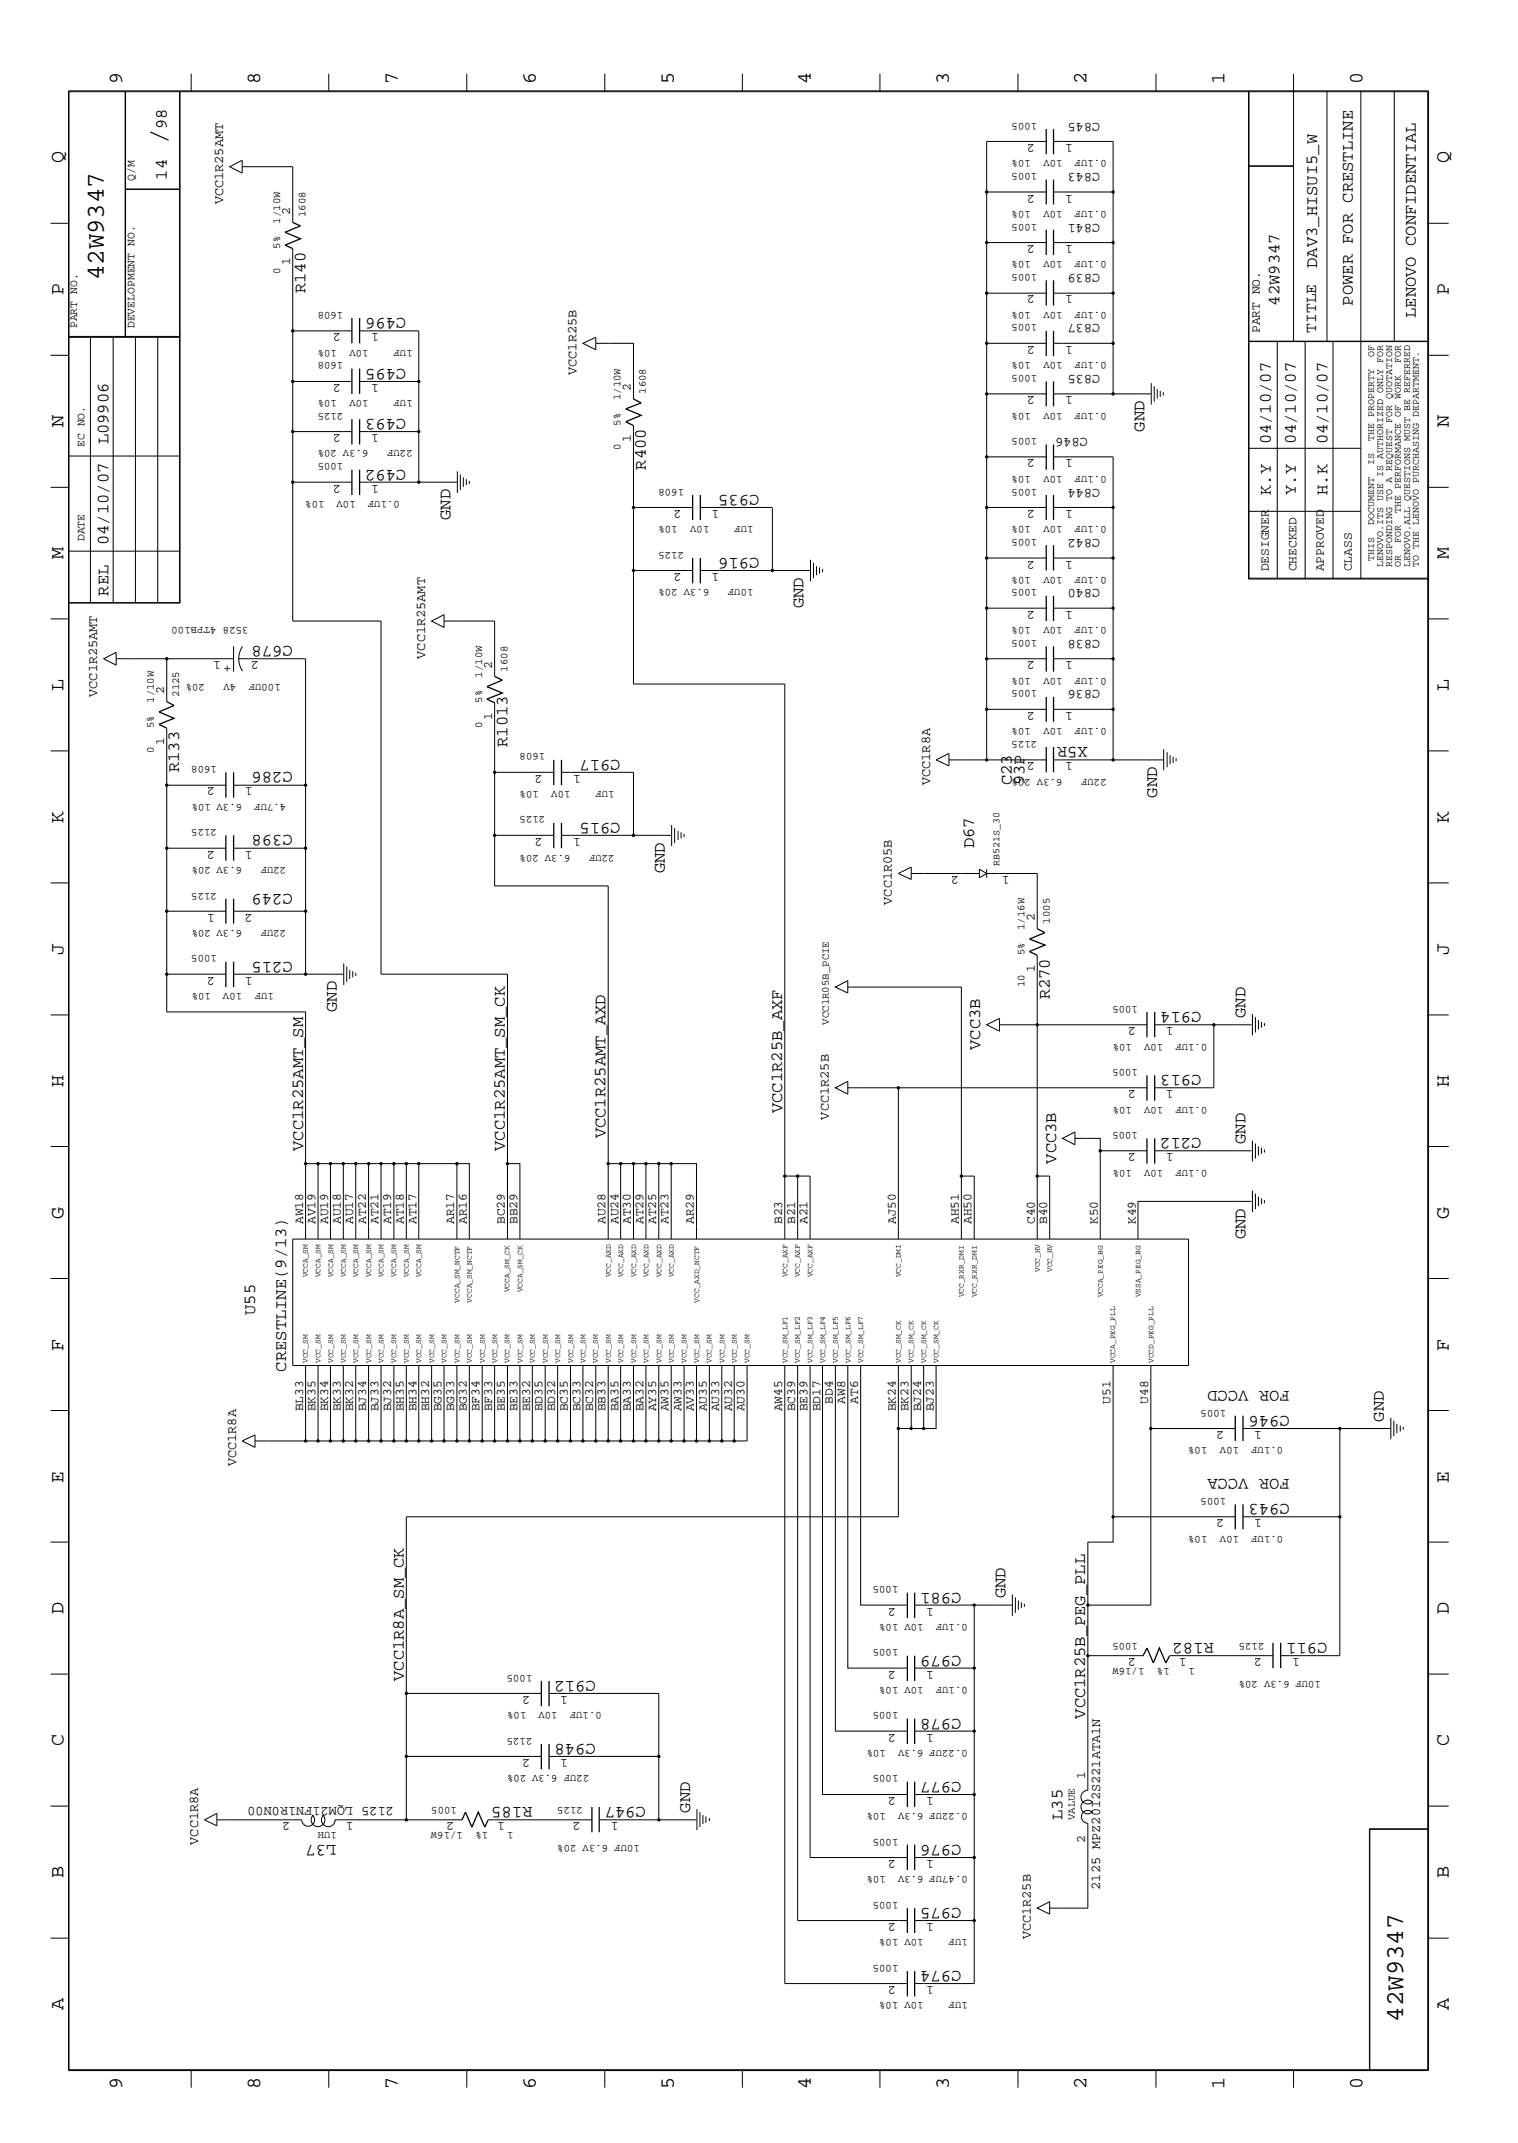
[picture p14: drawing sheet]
<svg xmlns="http://www.w3.org/2000/svg" width="300mm" height="423mm" viewBox="0 0 300 423" stroke-linecap="round" stroke-linejoin="round" font-family="sans-serif">
<defs><g id="words">
<text font-size="5.2" x="32.9" y="28.4" transform="rotate(-90 32.9 28.4)">/</text>
<g font-size="5.1">
<text x="20.5" y="55.4" transform="rotate(-90 20.5 55.4)">42W9347</text>
<text x="277.2" y="399.4" transform="rotate(-90 277.2 399.4)">42W9347</text>
</g>
<g font-size="4">
<text x="24.1" y="16.7" transform="rotate(-90 24.1 16.7)">9</text>
<text x="51.4" y="16.7" transform="rotate(-90 51.4 16.7)">8</text>
<text x="78.6" y="16.7" transform="rotate(-90 78.6 16.7)">7</text>
<text x="105.8" y="16.7" transform="rotate(-90 105.8 16.7)">6</text>
<text x="133.1" y="16.7" transform="rotate(-90 133.1 16.7)">5</text>
<text x="160.2" y="16.7" transform="rotate(-90 160.2 16.7)">4</text>
<text x="187.5" y="16.7" transform="rotate(-90 187.5 16.7)">3</text>
<text x="214.6" y="16.7" transform="rotate(-90 214.6 16.7)">2</text>
<text x="241.9" y="16.7" transform="rotate(-90 241.9 16.7)">1</text>
<text x="269.2" y="16.7" transform="rotate(-90 269.2 16.7)">0</text>
<text x="12.5" y="32.3" transform="rotate(-90 12.5 32.3)">Q</text>
<text x="286.2" y="32.3" transform="rotate(-90 286.2 32.3)">Q</text>
<text x="12.5" y="58.3" transform="rotate(-90 12.5 58.3)">P</text>
<text x="286.2" y="58.3" transform="rotate(-90 286.2 58.3)">P</text>
<text x="12.5" y="84.4" transform="rotate(-90 12.5 84.4)">N</text>
<text x="286.2" y="84.4" transform="rotate(-90 286.2 84.4)">N</text>
<text x="12.5" y="110.5" transform="rotate(-90 12.5 110.5)">M</text>
<text x="286.2" y="110.5" transform="rotate(-90 286.2 110.5)">M</text>
<text x="12.5" y="136.5" transform="rotate(-90 12.5 136.5)">L</text>
<text x="286.2" y="136.5" transform="rotate(-90 286.2 136.5)">L</text>
<text x="12.5" y="162.6" transform="rotate(-90 12.5 162.6)">K</text>
<text x="286.2" y="162.6" transform="rotate(-90 286.2 162.6)">K</text>
<text x="12.5" y="188.6" transform="rotate(-90 12.5 188.6)">J</text>
<text x="286.2" y="188.6" transform="rotate(-90 286.2 188.6)">J</text>
<text x="12.5" y="214.7" transform="rotate(-90 12.5 214.7)">H</text>
<text x="286.2" y="214.7" transform="rotate(-90 286.2 214.7)">H</text>
<text x="12.5" y="240.7" transform="rotate(-90 12.5 240.7)">G</text>
<text x="286.2" y="240.7" transform="rotate(-90 286.2 240.7)">G</text>
<text x="12.5" y="266.8" transform="rotate(-90 12.5 266.8)">F</text>
<text x="286.2" y="266.8" transform="rotate(-90 286.2 266.8)">F</text>
<text x="12.5" y="292.9" transform="rotate(-90 12.5 292.9)">E</text>
<text x="286.2" y="292.9" transform="rotate(-90 286.2 292.9)">E</text>
<text x="12.5" y="318.9" transform="rotate(-90 12.5 318.9)">D</text>
<text x="286.2" y="318.9" transform="rotate(-90 286.2 318.9)">D</text>
<text x="12.5" y="344.9" transform="rotate(-90 12.5 344.9)">C</text>
<text x="286.2" y="344.9" transform="rotate(-90 286.2 344.9)">C</text>
<text x="12.5" y="371" transform="rotate(-90 12.5 371)">B</text>
<text x="286.2" y="371" transform="rotate(-90 286.2 371)">B</text>
<text x="12.5" y="397" transform="rotate(-90 12.5 397)">A</text>
<text x="286.2" y="397" transform="rotate(-90 286.2 397)">A</text>
<text x="24.1" y="412.7" transform="rotate(-90 24.1 412.7)">9</text>
<text x="51.4" y="412.7" transform="rotate(-90 51.4 412.7)">8</text>
<text x="78.6" y="412.7" transform="rotate(-90 78.6 412.7)">7</text>
<text x="105.8" y="412.7" transform="rotate(-90 105.8 412.7)">6</text>
<text x="133.1" y="412.7" transform="rotate(-90 133.1 412.7)">5</text>
<text x="160.2" y="412.7" transform="rotate(-90 160.2 412.7)">4</text>
<text x="187.5" y="412.7" transform="rotate(-90 187.5 412.7)">3</text>
<text x="214.6" y="412.7" transform="rotate(-90 214.6 412.7)">2</text>
<text x="241.9" y="412.7" transform="rotate(-90 241.9 412.7)">1</text>
<text x="269.2" y="412.7" transform="rotate(-90 269.2 412.7)">0</text>
</g>
<g font-size="3.4">
<text x="32.9" y="25.5" transform="rotate(-90 32.9 25.5)">98</text>
<text x="32.9" y="35.5" transform="rotate(-90 32.9 35.5)">14</text>
<text x="260.2" y="52.9" transform="rotate(-90 260.2 52.9)">DAV3_HISUI5_W</text>
<text x="60.4" y="57.9" transform="rotate(-90 60.4 57.9)">R140</text>
<text x="80.3" y="62.8" transform="rotate(-180 80.3 62.8)">C496</text>
<text x="252.7" y="60.4" transform="rotate(-90 252.7 60.4)">42W9347</text>
<text x="267.2" y="60.4" transform="rotate(-90 267.2 60.4)">POWER FOR CRESTLINE</text>
<text x="279.7" y="62.8" transform="rotate(-90 279.7 62.8)">LENOVO CONFIDENTIAL</text>
<text x="80.3" y="72.8" transform="rotate(-180 80.3 72.8)">C495</text>
<text x="80.3" y="82.8" transform="rotate(-180 80.3 82.8)">C493</text>
<text x="21.4" y="87.8" transform="rotate(-90 21.4 87.8)">L09906</text>
<text x="226.1" y="85.3" transform="rotate(-90 226.1 85.3)">GND</text>
<text x="251" y="87.8" transform="rotate(-90 251 87.8)">04/10/07</text>
<text x="255.9" y="87.8" transform="rotate(-90 255.9 87.8)">04/10/07</text>
<text x="262.2" y="87.8" transform="rotate(-90 262.2 87.8)">04/10/07</text>
<text x="80.3" y="92.8" transform="rotate(-180 80.3 92.8)">C492</text>
<text x="127.6" y="92.8" transform="rotate(-90 127.6 92.8)">R400</text>
<text x="150" y="97.8" transform="rotate(-180 150 97.8)">C935</text>
<text x="251" y="97.8" transform="rotate(-90 251 97.8)">K.Y</text>
<text x="255.9" y="97.8" transform="rotate(-90 255.9 97.8)">Y.Y</text>
<text x="262.2" y="97.8" transform="rotate(-90 262.2 97.8)">H.K</text>
<text x="21.4" y="107.7" transform="rotate(-90 21.4 107.7)">04/10/07</text>
<text x="89" y="102.7" transform="rotate(-90 89 102.7)">GND</text>
<text x="150" y="110.2" transform="rotate(-180 150 110.2)">C916</text>
<text x="21.4" y="117.7" transform="rotate(-90 21.4 117.7)">REL</text>
<text x="158.7" y="120.1" transform="rotate(-90 158.7 120.1)">GND</text>
<text x="57.8" y="127.7" transform="rotate(-180 57.8 127.7)">C678</text>
<text x="100.2" y="147.6" transform="rotate(-90 100.2 147.6)">R1013</text>
<text x="214.9" y="147.6" transform="rotate(-180 214.9 147.6)">X5R</text>
<text x="35.4" y="152.6" transform="rotate(-90 35.4 152.6)">R133</text>
<text x="57.8" y="152.6" transform="rotate(-180 57.8 152.6)">C286</text>
<text x="122.6" y="150.1" transform="rotate(-180 122.6 150.1)">C917</text>
<text x="199.9" y="155.1" transform="rotate(-90 199.9 155.1)">C23</text>
<text x="202.4" y="155.1" transform="rotate(-90 202.4 155.1)">93P</text>
<text x="228.6" y="157.6" transform="rotate(-90 228.6 157.6)">GND</text>
<text x="57.8" y="165" transform="rotate(-180 57.8 165)">C398</text>
<text x="122.6" y="162.6" transform="rotate(-180 122.6 162.6)">C915</text>
<text x="192.4" y="167.6" transform="rotate(-90 192.4 167.6)">D67</text>
<text x="131.3" y="172.6" transform="rotate(-90 131.3 172.6)">GND</text>
<text x="57.8" y="176.6" transform="rotate(-180 57.8 176.6)">C249</text>
<text x="57.8" y="190" transform="rotate(-180 57.8 190)">C215</text>
<text x="207.3" y="197.4" transform="rotate(-90 207.3 197.4)">R270</text>
<text x="66.5" y="199.9" transform="rotate(-90 66.5 199.9)">GND</text>
<text x="237.3" y="199.9" transform="rotate(-180 237.3 199.9)">C914</text>
<text x="246" y="201.1" transform="rotate(-90 246 201.1)">GND</text>
<text x="193.6" y="207.4" transform="rotate(-90 193.6 207.4)">VCC3B</text>
<text x="237.3" y="212.4" transform="rotate(-180 237.3 212.4)">C913</text>
<text x="154.5" y="219.9" transform="rotate(-90 154.5 219.9)">VCC1R25B_AXF</text>
<text x="59.9" y="227.3" transform="rotate(-90 59.9 227.3)">VCC1R25AMT_SM</text>
<text x="99.7" y="227.3" transform="rotate(-90 99.7 227.3)">VCC1R25AMT_SM_CK</text>
<text x="119.6" y="224.9" transform="rotate(-90 119.6 224.9)">VCC1R25AMT_AXD</text>
<text x="237.3" y="224.9" transform="rotate(-180 237.3 224.9)">C212</text>
<text x="246" y="226" transform="rotate(-90 246 226)">GND</text>
<text x="208.6" y="229.9" transform="rotate(-90 208.6 229.9)">VCC3B</text>
<text x="246" y="244.8" transform="rotate(-90 246 244.8)">GND</text>
<text x="50.4" y="259.8" transform="rotate(-90 50.4 259.8)">U55</text>
<text x="56.6" y="270.9" transform="rotate(-90 56.6 270.9)">CRESTLINE(9/13)</text>
<text x="254.8" y="274.7" transform="rotate(-180 254.8 274.7)">FOR VCCD</text>
<text x="254.8" y="279.7" transform="rotate(-180 254.8 279.7)">C946</text>
<text x="273.4" y="280.8" transform="rotate(-90 273.4 280.8)">GND</text>
<text x="254.8" y="292.2" transform="rotate(-180 254.8 292.2)">FOR VCCA</text>
<text x="254.8" y="297.2" transform="rotate(-180 254.8 297.2)">C943</text>
<text x="189.9" y="314.6" transform="rotate(-180 189.9 314.6)">C981</text>
<text x="198.6" y="315.7" transform="rotate(-90 198.6 315.7)">GND</text>
<text x="189.9" y="327.1" transform="rotate(-180 189.9 327.1)">C979</text>
<text x="239.8" y="324.5" transform="rotate(-180 239.8 324.5)">R182</text>
<text x="262.2" y="324.5" transform="rotate(-180 262.2 324.5)">C911</text>
<text x="79.8" y="332.1" transform="rotate(-90 79.8 332.1)">VCC1R8A_SM_CK</text>
<text x="117.7" y="332.1" transform="rotate(-180 117.7 332.1)">C912</text>
<text x="189.9" y="339.5" transform="rotate(-180 189.9 339.5)">C978</text>
<text x="214.4" y="339.5" transform="rotate(-90 214.4 339.5)">VCC1R25B_PEG_PLL</text>
<text x="117.7" y="344.5" transform="rotate(-180 117.7 344.5)">C948</text>
<text x="189.9" y="352" transform="rotate(-180 189.9 352)">C977</text>
<text x="105.2" y="357" transform="rotate(-180 105.2 357)">R185</text>
<text x="127.6" y="357" transform="rotate(-180 127.6 357)">C947</text>
<text x="136.3" y="358.1" transform="rotate(-90 136.3 358.1)">GND</text>
<text x="209.9" y="359.5" transform="rotate(-90 209.9 359.5)">L35</text>
<text x="66.5" y="364.4" transform="rotate(-180 66.5 364.4)">L37</text>
<text x="189.9" y="364.4" transform="rotate(-180 189.9 364.4)">C976</text>
<text x="189.9" y="376.9" transform="rotate(-180 189.9 376.9)">C975</text>
<text x="189.9" y="389.4" transform="rotate(-180 189.9 389.4)">C974</text>
</g>
<text font-size="3.2" x="260" y="65.8" transform="rotate(-90 260 65.8)">TITLE</text>
<g font-size="2.7">
<text x="217.3" y="24.2" transform="rotate(-180 217.3 24.2)">C845</text>
<text x="217.3" y="34.2" transform="rotate(-180 217.3 34.2)">C843</text>
<text x="44.1" y="40.4" transform="rotate(-90 44.1 40.4)">VCC1R25AMT</text>
<text x="217.3" y="44.2" transform="rotate(-180 217.3 44.2)">C841</text>
<text x="217.3" y="54.1" transform="rotate(-180 217.3 54.1)">C839</text>
<text x="217.3" y="64.1" transform="rotate(-180 217.3 64.1)">C837</text>
<text x="113.9" y="74.1" transform="rotate(-90 113.9 74.1)">VCC1R25B</text>
<text x="217.3" y="74.1" transform="rotate(-180 217.3 74.1)">C835</text>
<text x="214.9" y="86.5" transform="rotate(-180 214.9 86.5)">C846</text>
<text x="217.3" y="96.5" transform="rotate(-180 217.3 96.5)">C844</text>
<text x="217.3" y="106.5" transform="rotate(-180 217.3 106.5)">C842</text>
<text x="217.3" y="116.4" transform="rotate(-180 217.3 116.4)">C840</text>
<text x="45.7" y="131.4" transform="rotate(-180 45.7 131.4)">+</text>
<text x="84" y="130.1" transform="rotate(-90 84 130.1)">VCC1R25AMT</text>
<text x="217.3" y="126.4" transform="rotate(-180 217.3 126.4)">C838</text>
<text x="19.2" y="137.7" transform="rotate(-90 19.2 137.7)">VCC1R25AMT</text>
<text x="217.3" y="136.4" transform="rotate(-180 217.3 136.4)">C836</text>
<text x="183.7" y="155.1" transform="rotate(-90 183.7 155.1)">VCC1R8A</text>
<text x="176.2" y="178.7" transform="rotate(-90 176.2 178.7)">VCC1R05B</text>
<text x="163.7" y="221.1" transform="rotate(-90 163.7 221.1)">VCC1R25B</text>
<text x="46.7" y="289.6" transform="rotate(-90 46.7 289.6)">VCC1R8A</text>
<text x="77.8" y="357" transform="rotate(-180 77.8 357)">2125 LQM21FN1R0N00</text>
<text x="39.1" y="364.4" transform="rotate(-90 39.1 364.4)">VCC1R8A</text>
<text x="217.3" y="373.3" transform="rotate(-90 217.3 373.3)">2125 MPZ2012S221ATA1N</text>
<text x="203.6" y="383.1" transform="rotate(-90 203.6 383.1)">VCC1R25B</text>
</g>
<g font-size="2.5">
<text x="204.4" y="28.4" transform="rotate(-180 204.4 28.4)">2</text>
<text x="211.9" y="28.4" transform="rotate(-180 211.9 28.4)">1</text>
<text x="204.4" y="38.4" transform="rotate(-180 204.4 38.4)">2</text>
<text x="211.9" y="38.4" transform="rotate(-180 211.9 38.4)">1</text>
<text x="57.3" y="42.4" transform="rotate(-90 57.3 42.4)">2</text>
<text x="57.3" y="52.4" transform="rotate(-90 57.3 52.4)">1</text>
<text x="204.4" y="48.4" transform="rotate(-180 204.4 48.4)">2</text>
<text x="211.9" y="48.4" transform="rotate(-180 211.9 48.4)">1</text>
<text x="204.4" y="58.3" transform="rotate(-180 204.4 58.3)">2</text>
<text x="211.9" y="58.3" transform="rotate(-180 211.9 58.3)">1</text>
<text x="67.3" y="65.9" transform="rotate(-180 67.3 65.9)">2</text>
<text x="74.8" y="65.9" transform="rotate(-180 74.8 65.9)">1</text>
<text x="248.8" y="65.8" transform="rotate(-90 248.8 65.8)">PART NO.</text>
<text x="204.4" y="68.3" transform="rotate(-180 204.4 68.3)">2</text>
<text x="211.9" y="68.3" transform="rotate(-180 211.9 68.3)">1</text>
<text x="67.3" y="75.8" transform="rotate(-180 67.3 75.8)">2</text>
<text x="74.8" y="75.8" transform="rotate(-180 74.8 75.8)">1</text>
<text x="124.6" y="77.3" transform="rotate(-90 124.6 77.3)">2</text>
<text x="204.4" y="78.3" transform="rotate(-180 204.4 78.3)">2</text>
<text x="211.9" y="78.3" transform="rotate(-180 211.9 78.3)">1</text>
<text x="67.3" y="85.8" transform="rotate(-180 67.3 85.8)">2</text>
<text x="74.8" y="85.8" transform="rotate(-180 74.8 85.8)">1</text>
<text x="124.6" y="87.3" transform="rotate(-90 124.6 87.3)">1</text>
<text x="67.3" y="95.8" transform="rotate(-180 67.3 95.8)">2</text>
<text x="74.8" y="95.8" transform="rotate(-180 74.8 95.8)">1</text>
<text x="204.4" y="90.8" transform="rotate(-180 204.4 90.8)">2</text>
<text x="211.9" y="90.8" transform="rotate(-180 211.9 90.8)">1</text>
<text x="134.6" y="100.8" transform="rotate(-180 134.6 100.8)">2</text>
<text x="142.1" y="100.8" transform="rotate(-180 142.1 100.8)">1</text>
<text x="204.4" y="100.8" transform="rotate(-180 204.4 100.8)">2</text>
<text x="211.9" y="100.8" transform="rotate(-180 211.9 100.8)">1</text>
<text x="134.6" y="113.2" transform="rotate(-180 134.6 113.2)">2</text>
<text x="142.1" y="113.2" transform="rotate(-180 142.1 113.2)">1</text>
<text x="204.4" y="110.7" transform="rotate(-180 204.4 110.7)">2</text>
<text x="211.9" y="110.7" transform="rotate(-180 211.9 110.7)">1</text>
<text x="250.6" y="112.9" transform="rotate(-90 250.6 112.9)">DESIGNER</text>
<text x="256.1" y="112.9" transform="rotate(-90 256.1 112.9)">CHECKED</text>
<text x="261.5" y="112.9" transform="rotate(-90 261.5 112.9)">APPROVED</text>
<text x="267" y="112.9" transform="rotate(-90 267 112.9)">CLASS</text>
<text x="204.4" y="120.7" transform="rotate(-180 204.4 120.7)">2</text>
<text x="211.9" y="120.7" transform="rotate(-180 211.9 120.7)">1</text>
<text x="43.6" y="130.6" transform="rotate(-180 43.6 130.6)">1</text>
<text x="51.1" y="130.6" transform="rotate(-180 51.1 130.6)">2</text>
<text x="204.4" y="130.6" transform="rotate(-180 204.4 130.6)">2</text>
<text x="211.9" y="130.6" transform="rotate(-180 211.9 130.6)">1</text>
<text x="32.4" y="137.2" transform="rotate(-90 32.4 137.2)">2</text>
<text x="97.2" y="132.2" transform="rotate(-90 97.2 132.2)">2</text>
<text x="97.2" y="142.2" transform="rotate(-90 97.2 142.2)">1</text>
<text x="204.4" y="140.6" transform="rotate(-180 204.4 140.6)">2</text>
<text x="211.9" y="140.6" transform="rotate(-180 211.9 140.6)">1</text>
<text x="32.4" y="147.2" transform="rotate(-90 32.4 147.2)">1</text>
<text x="42.4" y="155.5" transform="rotate(-180 42.4 155.5)">2</text>
<text x="49.9" y="155.5" transform="rotate(-180 49.9 155.5)">1</text>
<text x="107.2" y="153.1" transform="rotate(-180 107.2 153.1)">2</text>
<text x="114.7" y="153.1" transform="rotate(-180 114.7 153.1)">1</text>
<text x="204.4" y="150.6" transform="rotate(-180 204.4 150.6)">2</text>
<text x="211.9" y="150.6" transform="rotate(-180 211.9 150.6)">1</text>
<text x="107.2" y="165.5" transform="rotate(-180 107.2 165.5)">2</text>
<text x="114.7" y="165.5" transform="rotate(-180 114.7 165.5)">1</text>
<text x="42.4" y="168.1" transform="rotate(-180 42.4 168.1)">2</text>
<text x="49.9" y="168.1" transform="rotate(-180 49.9 168.1)">1</text>
<text x="189.4" y="173.1" transform="rotate(-180 189.4 173.1)">2</text>
<text x="199.4" y="173.1" transform="rotate(-180 199.4 173.1)">1</text>
<text x="42.4" y="180.5" transform="rotate(-180 42.4 180.5)">1</text>
<text x="49.9" y="180.5" transform="rotate(-180 49.9 180.5)">2</text>
<text x="204.4" y="182" transform="rotate(-90 204.4 182)">2</text>
<text x="42.4" y="193" transform="rotate(-180 42.4 193)">2</text>
<text x="49.9" y="193" transform="rotate(-180 49.9 193)">1</text>
<text x="204.4" y="192" transform="rotate(-90 204.4 192)">1</text>
<text x="224.4" y="202.9" transform="rotate(-180 224.4 202.9)">2</text>
<text x="231.8" y="202.9" transform="rotate(-180 231.8 202.9)">1</text>
<text x="224.4" y="215.4" transform="rotate(-180 224.4 215.4)">2</text>
<text x="231.8" y="215.4" transform="rotate(-180 231.8 215.4)">1</text>
<text x="224.4" y="227.8" transform="rotate(-180 224.4 227.8)">2</text>
<text x="231.8" y="227.8" transform="rotate(-180 231.8 227.8)">1</text>
<text x="59.9" y="241.8" transform="rotate(-90 59.9 241.8)">AW18</text>
<text x="62.3" y="241.8" transform="rotate(-90 62.3 241.8)">AV19</text>
<text x="64.9" y="241.8" transform="rotate(-90 64.9 241.8)">AU19</text>
<text x="67.3" y="241.8" transform="rotate(-90 67.3 241.8)">AU18</text>
<text x="69.8" y="241.8" transform="rotate(-90 69.8 241.8)">AU17</text>
<text x="72.3" y="241.8" transform="rotate(-90 72.3 241.8)">AT22</text>
<text x="74.8" y="241.8" transform="rotate(-90 74.8 241.8)">AT21</text>
<text x="77.3" y="241.8" transform="rotate(-90 77.3 241.8)">AT19</text>
<text x="79.8" y="241.8" transform="rotate(-90 79.8 241.8)">AT18</text>
<text x="82.3" y="241.8" transform="rotate(-90 82.3 241.8)">AT17</text>
<text x="89.7" y="241.8" transform="rotate(-90 89.7 241.8)">AR17</text>
<text x="92.2" y="241.8" transform="rotate(-90 92.2 241.8)">AR16</text>
<text x="99.7" y="241.8" transform="rotate(-90 99.7 241.8)">BC29</text>
<text x="102.2" y="241.8" transform="rotate(-90 102.2 241.8)">BB29</text>
<text x="119.6" y="241.8" transform="rotate(-90 119.6 241.8)">AU28</text>
<text x="122.2" y="241.8" transform="rotate(-90 122.2 241.8)">AU24</text>
<text x="124.6" y="241.8" transform="rotate(-90 124.6 241.8)">AT30</text>
<text x="127.1" y="241.8" transform="rotate(-90 127.1 241.8)">AT29</text>
<text x="129.6" y="241.8" transform="rotate(-90 129.6 241.8)">AT25</text>
<text x="132.1" y="241.8" transform="rotate(-90 132.1 241.8)">AT23</text>
<text x="137.1" y="241.8" transform="rotate(-90 137.1 241.8)">AR29</text>
<text x="154.5" y="241.8" transform="rotate(-90 154.5 241.8)">B23</text>
<text x="157.1" y="241.8" transform="rotate(-90 157.1 241.8)">B21</text>
<text x="159.5" y="241.8" transform="rotate(-90 159.5 241.8)">A21</text>
<text x="177" y="241.8" transform="rotate(-90 177 241.8)">AJ50</text>
<text x="189.4" y="241.8" transform="rotate(-90 189.4 241.8)">AH51</text>
<text x="191.9" y="241.8" transform="rotate(-90 191.9 241.8)">AH50</text>
<text x="204.4" y="241.8" transform="rotate(-90 204.4 241.8)">C40</text>
<text x="206.8" y="241.8" transform="rotate(-90 206.8 241.8)">B40</text>
<text x="216.8" y="241.8" transform="rotate(-90 216.8 241.8)">K50</text>
<text x="224.4" y="241.8" transform="rotate(-90 224.4 241.8)">K49</text>
<text x="59.9" y="278.8" transform="rotate(-90 59.9 278.8)">BL33</text>
<text x="62.3" y="278.8" transform="rotate(-90 62.3 278.8)">BK35</text>
<text x="64.9" y="278.8" transform="rotate(-90 64.9 278.8)">BK34</text>
<text x="67.3" y="278.8" transform="rotate(-90 67.3 278.8)">BK33</text>
<text x="69.8" y="278.8" transform="rotate(-90 69.8 278.8)">BK32</text>
<text x="72.3" y="278.8" transform="rotate(-90 72.3 278.8)">BJ34</text>
<text x="74.8" y="278.8" transform="rotate(-90 74.8 278.8)">BJ33</text>
<text x="77.3" y="278.8" transform="rotate(-90 77.3 278.8)">BJ32</text>
<text x="79.8" y="278.8" transform="rotate(-90 79.8 278.8)">BH35</text>
<text x="82.3" y="278.8" transform="rotate(-90 82.3 278.8)">BH34</text>
<text x="84.8" y="278.8" transform="rotate(-90 84.8 278.8)">BH32</text>
<text x="87.2" y="278.8" transform="rotate(-90 87.2 278.8)">BG35</text>
<text x="89.7" y="278.8" transform="rotate(-90 89.7 278.8)">BG33</text>
<text x="92.2" y="278.8" transform="rotate(-90 92.2 278.8)">BG32</text>
<text x="94.7" y="278.8" transform="rotate(-90 94.7 278.8)">BF34</text>
<text x="97.2" y="278.8" transform="rotate(-90 97.2 278.8)">BF33</text>
<text x="99.7" y="278.8" transform="rotate(-90 99.7 278.8)">BE35</text>
<text x="102.2" y="278.8" transform="rotate(-90 102.2 278.8)">BE33</text>
<text x="104.7" y="278.8" transform="rotate(-90 104.7 278.8)">BE32</text>
<text x="107.2" y="278.8" transform="rotate(-90 107.2 278.8)">BD35</text>
<text x="109.6" y="278.8" transform="rotate(-90 109.6 278.8)">BD32</text>
<text x="112.2" y="278.8" transform="rotate(-90 112.2 278.8)">BC35</text>
<text x="114.6" y="278.8" transform="rotate(-90 114.6 278.8)">BC33</text>
<text x="117.2" y="278.8" transform="rotate(-90 117.2 278.8)">BC32</text>
<text x="119.6" y="278.8" transform="rotate(-90 119.6 278.8)">BB33</text>
<text x="122.2" y="278.8" transform="rotate(-90 122.2 278.8)">BA35</text>
<text x="124.6" y="278.8" transform="rotate(-90 124.6 278.8)">BA33</text>
<text x="127.1" y="278.8" transform="rotate(-90 127.1 278.8)">BA32</text>
<text x="129.6" y="278.8" transform="rotate(-90 129.6 278.8)">AY35</text>
<text x="132.1" y="278.8" transform="rotate(-90 132.1 278.8)">AW35</text>
<text x="134.6" y="278.8" transform="rotate(-90 134.6 278.8)">AW33</text>
<text x="137.1" y="278.8" transform="rotate(-90 137.1 278.8)">AV33</text>
<text x="139.6" y="278.8" transform="rotate(-90 139.6 278.8)">AU35</text>
<text x="142.1" y="278.8" transform="rotate(-90 142.1 278.8)">AU33</text>
<text x="144.6" y="278.8" transform="rotate(-90 144.6 278.8)">AU32</text>
<text x="147.1" y="278.8" transform="rotate(-90 147.1 278.8)">AU30</text>
<text x="154.5" y="278.8" transform="rotate(-90 154.5 278.8)">AW45</text>
<text x="157.1" y="278.8" transform="rotate(-90 157.1 278.8)">BC39</text>
<text x="159.5" y="278.8" transform="rotate(-90 159.5 278.8)">BE39</text>
<text x="162.1" y="278.8" transform="rotate(-90 162.1 278.8)">BD17</text>
<text x="164.5" y="277.3" transform="rotate(-90 164.5 277.3)">BD4</text>
<text x="167" y="277.3" transform="rotate(-90 167 277.3)">AW8</text>
<text x="169.5" y="277.3" transform="rotate(-90 169.5 277.3)">AT6</text>
<text x="177" y="278.8" transform="rotate(-90 177 278.8)">BK24</text>
<text x="179.5" y="278.8" transform="rotate(-90 179.5 278.8)">BK23</text>
<text x="181.9" y="278.8" transform="rotate(-90 181.9 278.8)">BJ24</text>
<text x="184.5" y="278.8" transform="rotate(-90 184.5 278.8)">BJ23</text>
<text x="219.4" y="277.3" transform="rotate(-90 219.4 277.3)">U51</text>
<text x="226.8" y="277.3" transform="rotate(-90 226.8 277.3)">U48</text>
<text x="241.8" y="282.7" transform="rotate(-180 241.8 282.7)">2</text>
<text x="249.3" y="282.7" transform="rotate(-180 249.3 282.7)">1</text>
<text x="241.8" y="300.1" transform="rotate(-180 241.8 300.1)">2</text>
<text x="249.3" y="300.1" transform="rotate(-180 249.3 300.1)">1</text>
<text x="177" y="317.6" transform="rotate(-180 177 317.6)">2</text>
<text x="184.5" y="317.6" transform="rotate(-180 184.5 317.6)">1</text>
<text x="224.4" y="327.6" transform="rotate(-180 224.4 327.6)">2</text>
<text x="234.4" y="327.6" transform="rotate(-180 234.4 327.6)">1</text>
<text x="249.3" y="327.6" transform="rotate(-180 249.3 327.6)">2</text>
<text x="256.8" y="327.6" transform="rotate(-180 256.8 327.6)">1</text>
<text x="104.7" y="335" transform="rotate(-180 104.7 335)">2</text>
<text x="112.2" y="335" transform="rotate(-180 112.2 335)">1</text>
<text x="177" y="330" transform="rotate(-180 177 330)">2</text>
<text x="184.5" y="330" transform="rotate(-180 184.5 330)">1</text>
<text x="104.7" y="347.5" transform="rotate(-180 104.7 347.5)">2</text>
<text x="112.2" y="347.5" transform="rotate(-180 112.2 347.5)">1</text>
<text x="177" y="342.5" transform="rotate(-180 177 342.5)">2</text>
<text x="184.5" y="342.5" transform="rotate(-180 184.5 342.5)">1</text>
<text x="214.4" y="351.5" transform="rotate(-90 214.4 351.5)">1</text>
<text x="57.3" y="359.9" transform="rotate(-180 57.3 359.9)">2</text>
<text x="69.8" y="359.9" transform="rotate(-180 69.8 359.9)">1</text>
<text x="89.7" y="359.9" transform="rotate(-180 89.7 359.9)">2</text>
<text x="99.7" y="359.9" transform="rotate(-180 99.7 359.9)">1</text>
<text x="114.6" y="359.9" transform="rotate(-180 114.6 359.9)">2</text>
<text x="122.2" y="359.9" transform="rotate(-180 122.2 359.9)">1</text>
<text x="177" y="355" transform="rotate(-180 177 355)">2</text>
<text x="184.5" y="355" transform="rotate(-180 184.5 355)">1</text>
<text x="214.4" y="364" transform="rotate(-90 214.4 364)">2</text>
<text x="177" y="367.5" transform="rotate(-180 177 367.5)">2</text>
<text x="184.5" y="367.5" transform="rotate(-180 184.5 367.5)">1</text>
<text x="177" y="379.9" transform="rotate(-180 177 379.9)">2</text>
<text x="184.5" y="379.9" transform="rotate(-180 184.5 379.9)">1</text>
<text x="177" y="392.3" transform="rotate(-180 177 392.3)">2</text>
<text x="184.5" y="392.3" transform="rotate(-180 184.5 392.3)">1</text>
</g>
<g font-size="2.3">
<text x="26.6" y="35.7" transform="rotate(-90 26.6 35.7)">Q/M</text>
<text x="15.2" y="64.9" transform="rotate(-90 15.2 64.9)">PART NO.</text>
<text x="26.6" y="64.9" transform="rotate(-90 26.6 64.9)">DEVELOPMENT NO.</text>
<text x="16.7" y="88.3" transform="rotate(-90 16.7 88.3)">EC NO.</text>
<text x="16.7" y="106.9" transform="rotate(-90 16.7 106.9)">DATE</text>
</g>
<g font-size="2.1">
<text x="204.9" y="24.2" transform="rotate(-180 204.9 24.2)">1005</text>
<text x="203.6" y="31.7" transform="rotate(-180 203.6 31.7)">10%</text>
<text x="204.9" y="34.2" transform="rotate(-180 204.9 34.2)">1005</text>
<text x="209.9" y="31.7" transform="rotate(-180 209.9 31.7)">10V</text>
<text x="218.6" y="31.7" transform="rotate(-180 218.6 31.7)">0.1UF</text>
<text x="203.6" y="41.7" transform="rotate(-180 203.6 41.7)">10%</text>
<text x="209.9" y="41.7" transform="rotate(-180 209.9 41.7)">10V</text>
<text x="218.6" y="41.7" transform="rotate(-180 218.6 41.7)">0.1UF</text>
<text x="55.4" y="44.2" transform="rotate(-90 55.4 44.2)">1/10W</text>
<text x="60.4" y="42.9" transform="rotate(-90 60.4 42.9)">1608</text>
<text x="204.9" y="44.2" transform="rotate(-180 204.9 44.2)">1005</text>
<text x="55.4" y="49.1" transform="rotate(-90 55.4 49.1)">5%</text>
<text x="203.6" y="51.6" transform="rotate(-180 203.6 51.6)">10%</text>
<text x="209.9" y="51.6" transform="rotate(-180 209.9 51.6)">10V</text>
<text x="218.6" y="51.6" transform="rotate(-180 218.6 51.6)">0.1UF</text>
<text x="55.4" y="54.1" transform="rotate(-90 55.4 54.1)">0</text>
<text x="204.9" y="54.1" transform="rotate(-180 204.9 54.1)">1005</text>
<text x="67.8" y="61.6" transform="rotate(-180 67.8 61.6)">1608</text>
<text x="203.6" y="61.6" transform="rotate(-180 203.6 61.6)">10%</text>
<text x="204.9" y="64.1" transform="rotate(-180 204.9 64.1)">1005</text>
<text x="209.9" y="61.6" transform="rotate(-180 209.9 61.6)">10V</text>
<text x="218.6" y="61.6" transform="rotate(-180 218.6 61.6)">0.1UF</text>
<text x="66.5" y="69.1" transform="rotate(-180 66.5 69.1)">10%</text>
<text x="67.8" y="71.5" transform="rotate(-180 67.8 71.5)">1608</text>
<text x="72.8" y="69.1" transform="rotate(-180 72.8 69.1)">10V</text>
<text x="81.5" y="69.1" transform="rotate(-180 81.5 69.1)">1UF</text>
<text x="203.6" y="71.5" transform="rotate(-180 203.6 71.5)">10%</text>
<text x="209.9" y="71.5" transform="rotate(-180 209.9 71.5)">10V</text>
<text x="218.6" y="71.5" transform="rotate(-180 218.6 71.5)">0.1UF</text>
<text x="127.6" y="77.8" transform="rotate(-90 127.6 77.8)">1608</text>
<text x="204.9" y="74.1" transform="rotate(-180 204.9 74.1)">1005</text>
<text x="66.5" y="79.1" transform="rotate(-180 66.5 79.1)">10%</text>
<text x="67.8" y="81.5" transform="rotate(-180 67.8 81.5)">2125</text>
<text x="72.8" y="79.1" transform="rotate(-180 72.8 79.1)">10V</text>
<text x="81.5" y="79.1" transform="rotate(-180 81.5 79.1)">1UF</text>
<text x="122.6" y="79.1" transform="rotate(-90 122.6 79.1)">1/10W</text>
<text x="203.6" y="81.5" transform="rotate(-180 203.6 81.5)">10%</text>
<text x="209.9" y="81.5" transform="rotate(-180 209.9 81.5)">10V</text>
<text x="218.6" y="81.5" transform="rotate(-180 218.6 81.5)">0.1UF</text>
<text x="72.8" y="89" transform="rotate(-180 72.8 89)">6.3V 20%</text>
<text x="81.5" y="89" transform="rotate(-180 81.5 89)">22UF</text>
<text x="122.6" y="89" transform="rotate(-90 122.6 89)">0</text>
<text x="122.6" y="84.1" transform="rotate(-90 122.6 84.1)">5%</text>
<text x="204.9" y="86.5" transform="rotate(-180 204.9 86.5)">1005</text>
<text x="67.8" y="91.5" transform="rotate(-180 67.8 91.5)">1005</text>
<text x="203.6" y="94" transform="rotate(-180 203.6 94)">10%</text>
<text x="209.9" y="94" transform="rotate(-180 209.9 94)">10V</text>
<text x="218.6" y="94" transform="rotate(-180 218.6 94)">0.1UF</text>
<text x="64.1" y="99" transform="rotate(-180 64.1 99)">10%</text>
<text x="70.3" y="99" transform="rotate(-180 70.3 99)">10V</text>
<text x="79" y="99" transform="rotate(-180 79 99)">0.1UF</text>
<text x="135.1" y="96.5" transform="rotate(-180 135.1 96.5)">1608</text>
<text x="204.9" y="96.5" transform="rotate(-180 204.9 96.5)">1005</text>
<text x="133.9" y="104" transform="rotate(-180 133.9 104)">10%</text>
<text x="140.1" y="104" transform="rotate(-180 140.1 104)">10V</text>
<text x="148.8" y="104" transform="rotate(-180 148.8 104)">1UF</text>
<text x="203.6" y="104" transform="rotate(-180 203.6 104)">10%</text>
<text x="204.9" y="106.5" transform="rotate(-180 204.9 106.5)">1005</text>
<text x="209.9" y="104" transform="rotate(-180 209.9 104)">10V</text>
<text x="218.6" y="104" transform="rotate(-180 218.6 104)">0.1UF</text>
<text x="135.1" y="109" transform="rotate(-180 135.1 109)">2125</text>
<text x="203.6" y="114" transform="rotate(-180 203.6 114)">10%</text>
<text x="209.9" y="114" transform="rotate(-180 209.9 114)">10V</text>
<text x="218.6" y="114" transform="rotate(-180 218.6 114)">0.1UF</text>
<text x="140.1" y="116.4" transform="rotate(-180 140.1 116.4)">6.3V 20%</text>
<text x="148.8" y="116.4" transform="rotate(-180 148.8 116.4)">10UF</text>
<text x="204.9" y="116.4" transform="rotate(-180 204.9 116.4)">1005</text>
<text x="49.1" y="124" transform="rotate(-180 49.1 124)">3528 4TPB100</text>
<text x="203.6" y="124" transform="rotate(-180 203.6 124)">10%</text>
<text x="209.9" y="124" transform="rotate(-180 209.9 124)">10V</text>
<text x="218.6" y="124" transform="rotate(-180 218.6 124)">0.1UF</text>
<text x="204.9" y="126.4" transform="rotate(-180 204.9 126.4)">1005</text>
<text x="35.4" y="137.7" transform="rotate(-90 35.4 137.7)">2125</text>
<text x="40.5" y="135.1" transform="rotate(-180 40.5 135.1)">20%</text>
<text x="46.7" y="135.1" transform="rotate(-180 46.7 135.1)">4V</text>
<text x="55.5" y="135.1" transform="rotate(-180 55.5 135.1)">100UF</text>
<text x="95.2" y="133.9" transform="rotate(-90 95.2 133.9)">1/10W</text>
<text x="100.2" y="132.7" transform="rotate(-90 100.2 132.7)">1608</text>
<text x="203.6" y="133.9" transform="rotate(-180 203.6 133.9)">10%</text>
<text x="204.9" y="136.4" transform="rotate(-180 204.9 136.4)">1005</text>
<text x="209.9" y="133.9" transform="rotate(-180 209.9 133.9)">10V</text>
<text x="218.6" y="133.9" transform="rotate(-180 218.6 133.9)">0.1UF</text>
<text x="30.4" y="143.8" transform="rotate(-90 30.4 143.8)">5%</text>
<text x="30.4" y="138.9" transform="rotate(-90 30.4 138.9)">1/10W</text>
<text x="95.2" y="143.8" transform="rotate(-90 95.2 143.8)">0</text>
<text x="95.2" y="138.9" transform="rotate(-90 95.2 138.9)">5%</text>
<text x="203.6" y="143.8" transform="rotate(-180 203.6 143.8)">10%</text>
<text x="209.9" y="143.8" transform="rotate(-180 209.9 143.8)">10V</text>
<text x="218.6" y="143.8" transform="rotate(-180 218.6 143.8)">0.1UF</text>
<text x="30.4" y="148.8" transform="rotate(-90 30.4 148.8)">0</text>
<text x="107.7" y="148.8" transform="rotate(-180 107.7 148.8)">1608</text>
<text x="204.9" y="146.4" transform="rotate(-180 204.9 146.4)">2125</text>
<text x="42.8" y="151.3" transform="rotate(-180 42.8 151.3)">1608</text>
<text x="209.9" y="153.8" transform="rotate(-180 209.9 153.8)">6.3V 20%</text>
<text x="218.6" y="153.8" transform="rotate(-180 218.6 153.8)">22UF</text>
<text x="47.8" y="158.8" transform="rotate(-180 47.8 158.8)">6.3V 10%</text>
<text x="56.6" y="158.8" transform="rotate(-180 56.6 158.8)">4.7UF</text>
<text x="106.4" y="156.3" transform="rotate(-180 106.4 156.3)">10%</text>
<text x="107.7" y="161.3" transform="rotate(-180 107.7 161.3)">2125</text>
<text x="112.7" y="156.3" transform="rotate(-180 112.7 156.3)">10V</text>
<text x="121.4" y="156.3" transform="rotate(-180 121.4 156.3)">1UF</text>
<text x="42.8" y="163.8" transform="rotate(-180 42.8 163.8)">2125</text>
<text x="47.8" y="171.3" transform="rotate(-180 47.8 171.3)">6.3V 20%</text>
<text x="56.6" y="171.3" transform="rotate(-180 56.6 171.3)">22UF</text>
<text x="112.7" y="168.8" transform="rotate(-180 112.7 168.8)">6.3V 20%</text>
<text x="121.4" y="168.8" transform="rotate(-180 121.4 168.8)">22UF</text>
<text x="42.8" y="176.4" transform="rotate(-180 42.8 176.4)">2125</text>
<text x="47.8" y="183.8" transform="rotate(-180 47.8 183.8)">6.3V 20%</text>
<text x="56.6" y="183.8" transform="rotate(-180 56.6 183.8)">22UF</text>
<text x="202.4" y="183.7" transform="rotate(-90 202.4 183.7)">1/16W</text>
<text x="207.3" y="182.5" transform="rotate(-90 207.3 182.5)">1005</text>
<text x="42.8" y="188.7" transform="rotate(-180 42.8 188.7)">1005</text>
<text x="202.4" y="188.7" transform="rotate(-90 202.4 188.7)">5%</text>
<text x="41.7" y="196.2" transform="rotate(-180 41.7 196.2)">10%</text>
<text x="47.8" y="196.2" transform="rotate(-180 47.8 196.2)">10V</text>
<text x="54.1" y="196.2" transform="rotate(-180 54.1 196.2)">1UF</text>
<text x="202.4" y="195" transform="rotate(-90 202.4 195)">10</text>
<text x="163.7" y="202.4" transform="rotate(-90 163.7 202.4)">VCC1R05B_PCIE</text>
<text x="224.8" y="198.7" transform="rotate(-180 224.8 198.7)">1005</text>
<text x="223.6" y="206.2" transform="rotate(-180 223.6 206.2)">10%</text>
<text x="229.8" y="206.2" transform="rotate(-180 229.8 206.2)">10V</text>
<text x="238.5" y="206.2" transform="rotate(-180 238.5 206.2)">0.1UF</text>
<text x="224.8" y="211.2" transform="rotate(-180 224.8 211.2)">1005</text>
<text x="223.6" y="218.6" transform="rotate(-180 223.6 218.6)">10%</text>
<text x="229.8" y="218.6" transform="rotate(-180 229.8 218.6)">10V</text>
<text x="238.5" y="218.6" transform="rotate(-180 238.5 218.6)">0.1UF</text>
<text x="224.8" y="223.6" transform="rotate(-180 224.8 223.6)">1005</text>
<text x="223.6" y="231.1" transform="rotate(-180 223.6 231.1)">10%</text>
<text x="229.8" y="231.1" transform="rotate(-180 229.8 231.1)">10V</text>
<text x="238.5" y="231.1" transform="rotate(-180 238.5 231.1)">0.1UF</text>
<text x="242.2" y="278.5" transform="rotate(-180 242.2 278.5)">1005</text>
<text x="238.5" y="285.9" transform="rotate(-180 238.5 285.9)">10%</text>
<text x="244.8" y="285.9" transform="rotate(-180 244.8 285.9)">10V</text>
<text x="253.5" y="285.9" transform="rotate(-180 253.5 285.9)">0.1UF</text>
<text x="242.2" y="295.9" transform="rotate(-180 242.2 295.9)">1005</text>
<text x="238.5" y="303.4" transform="rotate(-180 238.5 303.4)">10%</text>
<text x="244.8" y="303.4" transform="rotate(-180 244.8 303.4)">10V</text>
<text x="253.5" y="303.4" transform="rotate(-180 253.5 303.4)">0.1UF</text>
<text x="177.5" y="313.4" transform="rotate(-180 177.5 313.4)">1005</text>
<text x="182.5" y="320.8" transform="rotate(-180 182.5 320.8)">10V 10%</text>
<text x="191.2" y="320.8" transform="rotate(-180 191.2 320.8)">0.1UF</text>
<text x="177.5" y="325.8" transform="rotate(-180 177.5 325.8)">1005</text>
<text x="224.8" y="324.5" transform="rotate(-180 224.8 324.5)">1005</text>
<text x="226.1" y="329.5" transform="rotate(-180 226.1 329.5)">1/16W</text>
<text x="231.1" y="329.5" transform="rotate(-180 231.1 329.5)">1%</text>
<text x="236.1" y="329.5" transform="rotate(-180 236.1 329.5)">1</text>
<text x="249.8" y="324.5" transform="rotate(-180 249.8 324.5)">2125</text>
<text x="105.2" y="330.8" transform="rotate(-180 105.2 330.8)">1005</text>
<text x="182.5" y="333.2" transform="rotate(-180 182.5 333.2)">10V 10%</text>
<text x="191.2" y="333.2" transform="rotate(-180 191.2 333.2)">0.1UF</text>
<text x="260.9" y="332" transform="rotate(-180 260.9 332)">10UF 6.3V 20%</text>
<text x="104" y="338.2" transform="rotate(-180 104 338.2)">10%</text>
<text x="110.2" y="338.2" transform="rotate(-180 110.2 338.2)">10V</text>
<text x="118.9" y="338.2" transform="rotate(-180 118.9 338.2)">0.1UF</text>
<text x="177.5" y="338.2" transform="rotate(-180 177.5 338.2)">1005</text>
<text x="105.2" y="343.2" transform="rotate(-180 105.2 343.2)">2125</text>
<text x="175" y="345.8" transform="rotate(-180 175 345.8)">10%</text>
<text x="191.2" y="345.8" transform="rotate(-180 191.2 345.8)">0.22UF 6.3V</text>
<text x="116.4" y="350.7" transform="rotate(-180 116.4 350.7)">22UF 6.3V 20%</text>
<text x="177.5" y="350.7" transform="rotate(-180 177.5 350.7)">1005</text>
<text x="90.3" y="357" transform="rotate(-180 90.3 357)">1005</text>
<text x="115.1" y="356.9" transform="rotate(-180 115.1 356.9)">2125</text>
<text x="175" y="358.2" transform="rotate(-180 175 358.2)">10%</text>
<text x="191.2" y="358.2" transform="rotate(-180 191.2 358.2)">0.22UF 6.3V</text>
<text x="212.3" y="359.6" transform="rotate(-90 212.3 359.6)">VALUE</text>
<text x="66.5" y="361.9" transform="rotate(-180 66.5 361.9)">1UH</text>
<text x="91.4" y="361.9" transform="rotate(-180 91.4 361.9)">1/16W</text>
<text x="96.4" y="361.9" transform="rotate(-180 96.4 361.9)">1%</text>
<text x="101.4" y="361.9" transform="rotate(-180 101.4 361.9)">1</text>
<text x="126.4" y="364.4" transform="rotate(-180 126.4 364.4)">10UF 6.3V 20%</text>
<text x="177.5" y="363.2" transform="rotate(-180 177.5 363.2)">1005</text>
<text x="175" y="370.7" transform="rotate(-180 175 370.7)">10%</text>
<text x="191.2" y="370.7" transform="rotate(-180 191.2 370.7)">0.47UF 6.3V</text>
<text x="177.5" y="375.7" transform="rotate(-180 177.5 375.7)">1005</text>
<text x="182.5" y="383.1" transform="rotate(-180 182.5 383.1)">10V 10%</text>
<text x="191.2" y="383.1" transform="rotate(-180 191.2 383.1)">1UF</text>
<text x="177.5" y="388.1" transform="rotate(-180 177.5 388.1)">1005</text>
<text x="182.5" y="395.6" transform="rotate(-180 182.5 395.6)">10V 10%</text>
<text x="191.2" y="395.6" transform="rotate(-180 191.2 395.6)">1UF</text>
</g>
<g font-size="2">
<text x="271.4" y="70.4" transform="rotate(-90 271.4 70.4)">OF</text>
<text x="276.7" y="71.6" transform="rotate(-90 276.7 71.6)">FOR</text>
<text x="271.4" y="87" transform="rotate(-90 271.4 87)">THE PROPERTY</text>
<text x="271.4" y="91.8" transform="rotate(-90 271.4 91.8)">IS</text>
<text x="276.7" y="101.3" transform="rotate(-90 276.7 101.3)">THE PERFORMANCE OF WORK</text>
<text x="271.4" y="103.6" transform="rotate(-90 271.4 103.6)">DOCUMENT</text>
<text x="276.7" y="107.2" transform="rotate(-90 276.7 107.2)">FOR</text>
<text x="271.4" y="110.7" transform="rotate(-90 271.4 110.7)">THIS</text>
<text x="273.2" y="111.9" transform="rotate(-90 273.2 111.9)">LENOVO.ITS USE IS AUTHORIZED ONLY FOR</text>
<text x="275" y="111.9" transform="rotate(-90 275 111.9)">RESPONDING TO A REQUEST FOR QUOTATION</text>
<text x="276.7" y="111.9" transform="rotate(-90 276.7 111.9)">OR</text>
<text x="278.6" y="111.9" transform="rotate(-90 278.6 111.9)">LENOVO.ALL QUESTIONS MUST BE REFERRED</text>
<text x="280.2" y="111.9" transform="rotate(-90 280.2 111.9)">TO THE LENOVO PURCHASING DEPARTMENT.</text>
<text x="197.4" y="171" transform="rotate(-90 197.4 171)">RB521S_30</text>
</g>
<g font-size="1.6">
<text x="205.4" y="251.3" transform="rotate(-90 205.4 251.3)">VCC_HV</text>
<text x="207.9" y="251.3" transform="rotate(-90 207.9 251.3)">VCC_HV</text>
<text x="60.8" y="252.3" transform="rotate(-90 60.8 252.3)">VCCA_SM</text>
<text x="63.3" y="252.3" transform="rotate(-90 63.3 252.3)">VCCA_SM</text>
<text x="65.8" y="252.3" transform="rotate(-90 65.8 252.3)">VCCA_SM</text>
<text x="68.3" y="252.3" transform="rotate(-90 68.3 252.3)">VCCA_SM</text>
<text x="70.8" y="252.3" transform="rotate(-90 70.8 252.3)">VCCA_SM</text>
<text x="73.3" y="252.3" transform="rotate(-90 73.3 252.3)">VCCA_SM</text>
<text x="75.8" y="252.3" transform="rotate(-90 75.8 252.3)">VCCA_SM</text>
<text x="78.2" y="252.3" transform="rotate(-90 78.2 252.3)">VCCA_SM</text>
<text x="80.8" y="252.3" transform="rotate(-90 80.8 252.3)">VCCA_SM</text>
<text x="83.2" y="252.3" transform="rotate(-90 83.2 252.3)">VCCA_SM</text>
<text x="90.8" y="257.3" transform="rotate(-90 90.8 257.3)">VCCA_SM_NCTF</text>
<text x="93.2" y="257.3" transform="rotate(-90 93.2 257.3)">VCCA_SM_NCTF</text>
<text x="100.7" y="255.3" transform="rotate(-90 100.7 255.3)">VCCA_SM_CK</text>
<text x="103.2" y="255.3" transform="rotate(-90 103.2 255.3)">VCCA_SM_CK</text>
<text x="120.6" y="252.3" transform="rotate(-90 120.6 252.3)">VCC_AXD</text>
<text x="123.1" y="252.3" transform="rotate(-90 123.1 252.3)">VCC_AXD</text>
<text x="125.6" y="252.3" transform="rotate(-90 125.6 252.3)">VCC_AXD</text>
<text x="128.1" y="252.3" transform="rotate(-90 128.1 252.3)">VCC_AXD</text>
<text x="130.6" y="252.3" transform="rotate(-90 130.6 252.3)">VCC_AXD</text>
<text x="133.1" y="252.3" transform="rotate(-90 133.1 252.3)">VCC_AXD</text>
<text x="138.1" y="257.3" transform="rotate(-90 138.1 257.3)">VCC_AXD_NCTF</text>
<text x="155.5" y="252.3" transform="rotate(-90 155.5 252.3)">VCC_AXF</text>
<text x="158" y="252.3" transform="rotate(-90 158 252.3)">VCC_AXF</text>
<text x="160.5" y="252.3" transform="rotate(-90 160.5 252.3)">VCC_AXF</text>
<text x="178" y="252.3" transform="rotate(-90 178 252.3)">VCC_DMI</text>
<text x="190.4" y="256.3" transform="rotate(-90 190.4 256.3)">VCC_RXR_DMI</text>
<text x="193" y="256.3" transform="rotate(-90 193 256.3)">VCC_RXR_DMI</text>
<text x="217.8" y="256.3" transform="rotate(-90 217.8 256.3)">VCCA_PEG_BG</text>
<text x="225.3" y="256.3" transform="rotate(-90 225.3 256.3)">VSSA_PEG_BG</text>
<text x="60.8" y="269.2" transform="rotate(-90 60.8 269.2)">VCC_SM</text>
<text x="63.3" y="269.2" transform="rotate(-90 63.3 269.2)">VCC_SM</text>
<text x="65.8" y="269.2" transform="rotate(-90 65.8 269.2)">VCC_SM</text>
<text x="68.3" y="269.2" transform="rotate(-90 68.3 269.2)">VCC_SM</text>
<text x="70.8" y="269.2" transform="rotate(-90 70.8 269.2)">VCC_SM</text>
<text x="73.3" y="269.2" transform="rotate(-90 73.3 269.2)">VCC_SM</text>
<text x="75.8" y="269.2" transform="rotate(-90 75.8 269.2)">VCC_SM</text>
<text x="78.2" y="269.2" transform="rotate(-90 78.2 269.2)">VCC_SM</text>
<text x="80.8" y="269.2" transform="rotate(-90 80.8 269.2)">VCC_SM</text>
<text x="83.2" y="269.2" transform="rotate(-90 83.2 269.2)">VCC_SM</text>
<text x="85.8" y="269.2" transform="rotate(-90 85.8 269.2)">VCC_SM</text>
<text x="88.2" y="269.2" transform="rotate(-90 88.2 269.2)">VCC_SM</text>
<text x="90.8" y="269.2" transform="rotate(-90 90.8 269.2)">VCC_SM</text>
<text x="93.2" y="269.2" transform="rotate(-90 93.2 269.2)">VCC_SM</text>
<text x="95.8" y="269.2" transform="rotate(-90 95.8 269.2)">VCC_SM</text>
<text x="98.2" y="269.2" transform="rotate(-90 98.2 269.2)">VCC_SM</text>
<text x="100.7" y="269.2" transform="rotate(-90 100.7 269.2)">VCC_SM</text>
<text x="103.2" y="269.2" transform="rotate(-90 103.2 269.2)">VCC_SM</text>
<text x="105.7" y="269.2" transform="rotate(-90 105.7 269.2)">VCC_SM</text>
<text x="108.2" y="269.2" transform="rotate(-90 108.2 269.2)">VCC_SM</text>
<text x="110.7" y="269.2" transform="rotate(-90 110.7 269.2)">VCC_SM</text>
<text x="113.2" y="269.2" transform="rotate(-90 113.2 269.2)">VCC_SM</text>
<text x="115.7" y="269.2" transform="rotate(-90 115.7 269.2)">VCC_SM</text>
<text x="118.1" y="269.2" transform="rotate(-90 118.1 269.2)">VCC_SM</text>
<text x="120.6" y="269.2" transform="rotate(-90 120.6 269.2)">VCC_SM</text>
<text x="123.1" y="269.2" transform="rotate(-90 123.1 269.2)">VCC_SM</text>
<text x="125.6" y="269.2" transform="rotate(-90 125.6 269.2)">VCC_SM</text>
<text x="128.1" y="269.2" transform="rotate(-90 128.1 269.2)">VCC_SM</text>
<text x="130.6" y="269.2" transform="rotate(-90 130.6 269.2)">VCC_SM</text>
<text x="133.1" y="269.2" transform="rotate(-90 133.1 269.2)">VCC_SM</text>
<text x="135.6" y="269.2" transform="rotate(-90 135.6 269.2)">VCC_SM</text>
<text x="138.1" y="269.2" transform="rotate(-90 138.1 269.2)">VCC_SM</text>
<text x="140.5" y="269.2" transform="rotate(-90 140.5 269.2)">VCC_SM</text>
<text x="143.1" y="269.2" transform="rotate(-90 143.1 269.2)">VCC_SM</text>
<text x="145.5" y="269.2" transform="rotate(-90 145.5 269.2)">VCC_SM</text>
<text x="148.1" y="269.2" transform="rotate(-90 148.1 269.2)">VCC_SM</text>
<text x="155.5" y="269.2" transform="rotate(-90 155.5 269.2)">VCC_SM_LF1</text>
<text x="158" y="269.2" transform="rotate(-90 158 269.2)">VCC_SM_LF2</text>
<text x="160.5" y="269.2" transform="rotate(-90 160.5 269.2)">VCC_SM_LF3</text>
<text x="163" y="269.2" transform="rotate(-90 163 269.2)">VCC_SM_LF4</text>
<text x="165.5" y="269.2" transform="rotate(-90 165.5 269.2)">VCC_SM_LF5</text>
<text x="168" y="269.2" transform="rotate(-90 168 269.2)">VCC_SM_LF6</text>
<text x="170.5" y="269.2" transform="rotate(-90 170.5 269.2)">VCC_SM_LF7</text>
<text x="178" y="269.2" transform="rotate(-90 178 269.2)">VCC_SM_CK</text>
<text x="180.4" y="269.2" transform="rotate(-90 180.4 269.2)">VCC_SM_CK</text>
<text x="183" y="269.2" transform="rotate(-90 183 269.2)">VCC_SM_CK</text>
<text x="185.4" y="269.2" transform="rotate(-90 185.4 269.2)">VCC_SM_CK</text>
<text x="220.3" y="269.2" transform="rotate(-90 220.3 269.2)">VCCA_PEG_PLL</text>
<text x="227.8" y="269.2" transform="rotate(-90 227.8 269.2)">VCCD_PEG_PLL</text>
</g>
</g></defs>
<g fill="none" stroke="#000" stroke-width=".2">
<path d="M13.5 17.9h268.7v391.1h-268.7zM13.6 18.1h268.4v390.8h-268.4zM24.7 17.9v48.7M24.8 17.9v48.7M35.5 17.9v101.2M35.6 17.9v101.2h-22.1M37.8 14.6v3.3M64.9 14.6v3.3M92.2 14.6v3.3M119.5 14.6v3.3M146.6 14.6v3.3M173.8 14.6v3.3"/>
<path d="M201.1 14.6v3.3M228.3 14.6v3.3M246.6 17.9v96.5h35.4M246.7 17.9v96.5M255.5 14.6v52.9M262.1 17.9v49.6M268.8 17.9v96.5M275.4 17.9v49.6M24.8 37.4h10.8M24.8 37.3h10.8M45.4 32.9l2.4-1.2v2.5zM47.8 32.9h10v11"/>
<path d="M194.9 37.9h11.8M206.7 27.9h-11.8v20M208.1 37.9h11.8v10M208.1 27.9h11.8v10M246.6 32.9h8.9M246.6 32.8h8.9M10 44.1h3.5M57.8 49.1v26.3M194.9 57.9h11.8M194.9 47.9h11.8M194.9 47.9v19.9M208.1 57.9h11.8v9.9"/>
<path d="M208.1 47.9h11.8v10M282 44.1h4.2M10 70.2h3.5M13.5 66.6h22.1M13.5 66.5h22.1M17.9 66.6v52.5M22.4 66.6v52.5M26.8 66.6v52.5M31.2 66.6v52.4M57.8 75.4v9.9h11.7M57.8 65.4h11.7M57.8 75.4h11.7"/>
<path d="M71 65.4h11.7v29.8M71 75.4h11.7M115.1 67.8l2.6-1.2v2.5zM117.7 67.8h7.4v11M194.9 77.8h11.8M194.9 77.8v72.3M206.7 67.8h-11.8v10M208.1 77.8h19.2M208.1 67.8h11.8v10M227.4 75.7v4.2M228 76.3v3M228.6 76.9v1.8"/>
<path d="M229.2 77.2v1.2M229.8 77.5v.6M246.6 67.5h35.4M246.6 67.4h35.4M252.3 67.5v46.9M257.8 67.5v46.9M263.3 67.5v46.9M282 70.2h4.2M10 96.3h3.5M13.5 90.1h22.1M57.8 85.3v37.4h17.5v69.7h24.9v37.5h2.5v14.9M57.8 95.2h11.7"/>
<path d="M71 85.3h11.7M71 95.2h19.3M90.3 93.1v4.3M90.9 93.7v3.1M91.5 94.3v1.9M92.1 94.7v1.1M92.7 95v.6M125.1 84.1v16.1M194.9 90.3h11.8M208.1 90.3h11.8v9.9M246.6 88.6h22.2M282 96.3h4.2"/>
<path d="M13.5 119h22.1M13.5 108.9h22.1M125.1 100.2v34.9h29.9v109.7M125.1 100.2h11.7M125.1 112.7h11.7M138.3 100.2h14.3v12.5M138.3 112.7h21.7M160.1 110.6v4.2M160.7 111.2v3M161.3 111.8v1.8M161.9 112.1v1.2M162.5 112.4v.6"/>
<path d="M194.9 100.2h11.8M194.9 110.2h11.8M208.1 110.2h11.8v9.9M208.1 100.2h11.8v10M246.6 114.2h35.4M246.6 101h22.2M10 122.3h3.5M20.5 130.1l2.4-1.2v2.5zM22.9 130.1h10v8.5M32.9 130.1h13.2M46.1 127.7v5M47.1 130.1h13.3v49.9"/>
<path d="M47.9 127.7a4.4 4.4 0 0 0 0 4.9M85.3 122.7l2.4-1.3v2.6zM87.7 122.7h10v10.9M97.7 138.9v13.7M194.9 130.1h11.8M194.9 120.1h11.8M208.1 130.1h11.8v10M208.1 120.1h11.8v10M282 122.3h4.2M10 148.3h3.5M32.9 143.8v56.1h27.5v44.9M32.9 155.1h11.7"/>
<path d="M46.1 155.1h14.3M97.7 152.6v22.4h22.4v69.8M97.7 152.6h11.7M110.9 152.6h14.2v12.4h7.5M184.9 150.1l2.6-1.3v2.5zM187.5 150.1h19.2M194.9 140.1h11.8M208.1 150.1h21.7M208.1 140.1h11.8M219.9 140.1v10M229.9 148v4.1M230.5 148.6v3"/>
<path d="M231.1 149.2v1.8M231.7 149.5v1.2M232.3 149.8v.6M282 148.3h4.2M10 174.4h3.5M32.9 167.6h11.7M46.1 167.6h14.3M97.7 165h11.7M110.9 165h14.2M132.7 163v4.1M133.3 163.6v2.9M133.9 164.2v1.7"/>
<path d="M134.5 164.4v1.2M135.1 164.8v.6M177.5 172.6l2.5-1.3v2.4zM180 172.6h13.5M193.5 171.7l1.4 .9-1.4 .8zM194.9 172.6h10v10.9M194.9 171.7v1.7M282 174.4h4.2M32.9 180h11.7M32.9 192.4h11.7M46.1 180h14.3M46.1 192.4h14.3"/>
<path d="M60.4 180v12.4h7.4M67.9 190.3v4.3M68.5 190.9v3.1M69.1 191.6v1.8M69.7 191.9v1.1M70.3 192.2v.6M165 195l2.5-1.3v2.5zM167.5 195h22.4v49.8M204.9 188.7v13.7h21.7M10 200.5h3.5M165 214.9l2.5-1.3v2.6zM167.5 214.9h59.1"/>
<path d="M177.5 214.9v29.9M194.9 202.4l2.5-1.2v2.5zM197.4 202.4h7.5v42.4M228.1 202.4h19.1M239.8 202.4v12.5h-11.7M247.4 200.3v4.3M248 200.9v3.1M248.6 201.5v1.9M249.2 201.8v1.2M249.8 202.1v.6M282 200.5h4.2M10 226.5h3.5"/>
<path d="M60.4 229.9h29.9M62.8 229.9v14.9M65.3 229.9v14.9M67.8 229.9v14.9M70.3 229.9v14.9M72.8 229.9v14.9M75.3 229.9v14.9M77.8 229.9v14.9M80.3 229.9v14.9M82.7 229.9v14.9M90.3 229.9h2.4v14.9M90.3 229.9v14.9"/>
<path d="M100.2 229.9v14.9M120.1 229.9h12.5M122.6 229.9v14.9M125.1 229.9v14.9M127.6 229.9v14.9M130.1 229.9v14.9M132.6 229.9h5v14.9M132.6 229.9v14.9M155 232.3h5v12.5M157.6 232.3v12.5M189.9 232.3h2.5v12.5M204.9 232.3h2.4v12.5"/>
<path d="M209.9 224.9l2.4-1.3v2.5zM212.3 224.9h5v2.4M226.6 227.3h-9.3v17.5M228.1 227.3h19.1M247.2 237.3h-22.4v7.5M247.4 225.3v4.1M247.4 235.2v4.2M248 225.9v3M248 235.8v3M248.6 226.5v1.8M248.6 236.4v1.9M249.2 226.7v1.2"/>
<path d="M249.2 236.7v1.2M249.8 227.1v.6M249.8 237.1v.6M282 226.5h4.2M10 252.6h3.5M57.8 244.8h177v24.9h-177zM282 252.6h4.2M10 278.6h3.5M60.4 269.7v14.9M62.8 269.7v14.9M65.3 269.7v14.9M67.8 269.7v14.9"/>
<path d="M70.3 269.7v14.9M72.8 269.7v14.9M75.3 269.7v14.9M77.8 269.7v14.9M80.3 269.7v14.9M82.7 269.7v14.9M85.3 269.7v14.9M87.7 269.7v14.9M90.3 269.7v14.9M92.7 269.7v14.9M95.3 269.7v14.9M97.7 269.7v14.9"/>
<path d="M100.2 269.7v14.9M102.7 269.7v14.9M105.2 269.7v14.9M107.7 269.7v14.9M110.2 269.7v14.9M112.7 269.7v14.9M115.1 269.7v14.9M117.7 269.7v14.9M120.1 269.7v14.9M122.6 269.7v14.9M125.1 269.7v14.9M127.6 269.7v14.9"/>
<path d="M130.1 269.7v14.9M132.6 269.7v14.9M135.1 269.7v14.9M137.6 269.7v14.9M140.1 269.7v14.9M142.6 269.7v14.9M145 269.7v14.9M147.6 269.7v14.9h-84.8M155 269.7v122.1h24.2M157.6 269.7v109.7h21.6M160 269.7v97.2h19.2M162.5 269.7v84.8h16.7"/>
<path d="M165 269.7v72.3h14.2M167.5 269.7v59.8h11.7M170 269.7v47.4h9.2M177.5 269.7v29.9h-97.2v59.9M180 269.7v12.5M182.5 269.7v12.5M184.9 269.7v12.5h-4.9M219.9 269.7v29.9M227.3 269.7v12.5M282 278.6h4.2M47.8 284.6l2.6-1.1v2.4zM50.4 284.6h12.4"/>
<path d="M177.5 282.2h2.5M244 299.6h-24.1v5h-5v22.5h10.9M244 282.2h-16.7v34.9h-12.4M245.5 282.2h29.2M245.5 299.6h19.2M264.7 282.2v44.9h-11.7M274.7 280.1v4.2M275.3 280.7v3M275.9 281.3v1.8M276.6 281.6v1.2M277.2 281.9v.5M10 304.6h3.5"/>
<path d="M180.7 317.1h19.2M192.4 317.1v12.4M200 315v4.2M200.6 315.6v3M201.2 316.1v1.9M201.8 316.5v1.2M202.4 316.8v.6M282 304.6h4.2M10 330.7h3.5M80.3 334.5h26.6M108.5 334.5h21.6v12.5M180.7 329.5h11.7"/>
<path d="M192.4 329.5v12.5h-11.7M214.9 327.1v26.6a1.35 1.35 0 0 0-1.3 1.8 1.35 1.35 0 0 0 2.2 .5M231.1 327.1h20.4M282 330.7h4.2M10 356.8h3.5M40.4 359.5l2.4-1.3v2.5zM61.7 358.5a1.27 1.27 0 0 1-.3 2.1 1.27 1.27 0 0 1-1.8-1.1h-16.8M61.9 358.5a1.35 1.35 0 0 0 0 2 1.35 1.35 0 0 0 1.9 0 1.35 1.35 0 0 0 0-2M63.9 358.5a1.35 1.35 0 0 0 .4 2.2 1.35 1.35 0 0 0 1.9-1.2M66.1 359.5h25.2M80.3 347h26.6M96.4 359.5h20.5"/>
<path d="M108.5 347h21.6M118.4 359.5h11.7M130.1 347v12.5h7.5M137.7 357.4v4.1M138.3 358v2.9M138.9 358.6v1.7M139.4 358.8v1.3M140.1 359.2v.5M180.7 354.5h11.7M192.4 354.5v12.4h-11.7M192.4 342v12.5M215.8 356a1.35 1.35 0 0 0-1.9 0 1.35 1.35 0 0 0 0 1.9 1.35 1.35 0 0 0 1.9 0"/>
<path d="M215.8 358.1a1.27 1.27 0 0 0-2.1 .3 1.27 1.27 0 0 0 1.2 1.8v16.7h-7.6M282 356.8h4.2M192.4 366.9v12.5h-11.7M192.4 379.4v12.4h-11.7M204.9 376.9l2.4-1.2v2.4zM270.5 361.4h11.5M270.6 361.3v47.7M282 361.3h-11.5v47.7M10 382.9h3.5M282 382.9h4.2M37.8 409v3.4M64.9 409v3.4"/>
<path d="M92.2 409v3.4M119.5 409v3.4M146.6 409v3.4M173.8 409v3.4M201.1 409v3.4M228.3 409v3.4M255.5 409v3.4"/>
</g>
<g fill="none" stroke="#000" stroke-width=".25">
<path d="M206.7 25.5v5M206.7 35.5v4.9M208.1 25.5v5M208.1 35.5v4.9M57.8 43.9l1.6 .7-3.1 1.3 3.1 1.3-3.1 1.2 1.5 .7M206.7 45.4v5M206.7 55.4v5M208.1 45.4v5M208.1 55.4v5M69.5 62.8v5M69.5 72.8v5M71 62.8v5"/>
<path d="M71 72.8v5M125.1 78.8l1.6 .8-3.1 1.2 3.1 1.2-3.1 1.3 1.5 .8M206.7 65.4v5M206.7 75.4v4.9M208.1 65.4v5M208.1 75.4v4.9M69.5 82.8v5M69.5 92.8v5M71 82.8v5M71 92.8v5M136.8 97.8v4.9M138.3 97.8v4.9"/>
<path d="M206.7 87.8v5M206.7 97.8v4.9M208.1 87.8v5M208.1 97.8v4.9M136.8 110.2v5M138.3 110.2v5M206.7 107.7v5M206.7 117.7v5M208.1 107.7v5M208.1 117.7v5M32.9 138.6l1.5 .8-3 1.2 3 1.3-3 1.2 1.5 .7M97.7 133.6l1.5 .8-3 1.2 3 1.3-3 1.2 1.5 .8"/>
<path d="M206.7 127.7v5M206.7 137.7v4.9M208.1 127.7v5M208.1 137.7v4.9M44.6 152.6v5M46.1 152.6v5M109.4 150.1v5M110.9 150.1v5M206.7 147.6v5M208.1 147.6v5M44.6 165v5M44.6 177.5v5"/>
<path d="M46.1 165v5M46.1 177.5v5M109.4 162.6v5M110.9 162.6v5M44.6 190v5M46.1 190v5M204.9 183.5l1.5 .7-3 1.3 3 1.2-3 1.3 1.5 .7M226.6 199.9v5M228.1 199.9v5M226.6 212.4v5M228.1 212.4v5M226.6 224.9v5"/>
<path d="M228.1 224.9v5M244 279.7v4.9M245.5 279.7v4.9M244 297.2v4.9M245.5 297.2v4.9M179.2 314.6v5M180.7 314.6v5M106.9 332.1v5M108.5 332.1v5M179.2 327.1v5M179.2 339.5v5M180.7 327.1v5"/>
<path d="M180.7 339.5v5M225.8 327.1l.8-1.6 1.2 3 1.2-3 1.3 3 .8-1.4M251.5 324.5v5M253 324.5v5M91.3 359.5l.6-1.5 1.3 2.9 1.3-2.9 1.3 2.9 .6-1.4M106.9 344.5v5M108.5 344.5v5M116.9 357v4.9M118.4 357v4.9M179.2 352v5M180.7 352v5M179.2 364.4v5"/>
<path d="M179.2 376.9v4.9M180.7 364.4v5M180.7 376.9v4.9M179.2 389.4v5M180.7 389.4v5"/>
</g>
<g fill="#000">
<circle cx="194.9" cy="37.9" r=".34"/>
<circle cx="219.9" cy="37.9" r=".34"/>
<circle cx="194.9" cy="47.9" r=".34"/>
<circle cx="194.9" cy="57.9" r=".34"/>
<circle cx="219.9" cy="47.9" r=".34"/>
<circle cx="219.9" cy="57.9" r=".34"/>
<circle cx="57.8" cy="65.4" r=".34"/>
<circle cx="57.8" cy="75.4" r=".34"/>
<circle cx="82.7" cy="75.4" r=".34"/>
<circle cx="194.9" cy="67.8" r=".34"/>
<circle cx="194.9" cy="77.8" r=".34"/>
<circle cx="219.9" cy="77.8" r=".34"/>
<circle cx="219.9" cy="67.8" r=".34"/>
<circle cx="57.8" cy="85.3" r=".34"/>
<circle cx="57.8" cy="95.2" r=".34"/>
<circle cx="82.7" cy="85.3" r=".34"/>
<circle cx="82.7" cy="95.2" r=".34"/>
<circle cx="194.9" cy="90.3" r=".34"/>
<circle cx="125.1" cy="112.7" r=".34"/>
<circle cx="125.1" cy="100.2" r=".34"/>
<circle cx="152.6" cy="112.7" r=".34"/>
<circle cx="194.9" cy="100.2" r=".34"/>
<circle cx="194.9" cy="110.2" r=".34"/>
<circle cx="219.9" cy="100.2" r=".34"/>
<circle cx="219.9" cy="110.2" r=".34"/>
<circle cx="32.9" cy="130.1" r=".34"/>
<circle cx="194.9" cy="120.1" r=".34"/>
<circle cx="194.9" cy="130.1" r=".34"/>
<circle cx="219.9" cy="120.1" r=".34"/>
<circle cx="219.9" cy="130.1" r=".34"/>
<circle cx="32.9" cy="155.1" r=".34"/>
<circle cx="60.4" cy="155.1" r=".34"/>
<circle cx="97.7" cy="152.6" r=".34"/>
<circle cx="194.9" cy="140.1" r=".34"/>
<circle cx="194.9" cy="150.1" r=".34"/>
<circle cx="219.9" cy="140.1" r=".34"/>
<circle cx="219.9" cy="150.1" r=".34"/>
<circle cx="32.9" cy="167.6" r=".34"/>
<circle cx="60.4" cy="167.6" r=".34"/>
<circle cx="97.7" cy="165" r=".34"/>
<circle cx="125.1" cy="165" r=".34"/>
<circle cx="32.9" cy="180" r=".34"/>
<circle cx="32.9" cy="192.4" r=".34"/>
<circle cx="60.4" cy="180" r=".34"/>
<circle cx="60.4" cy="192.4" r=".34"/>
<circle cx="177.5" cy="214.9" r=".34"/>
<circle cx="204.9" cy="202.4" r=".34"/>
<circle cx="239.8" cy="202.4" r=".34"/>
<circle cx="60.4" cy="229.9" r=".34"/>
<circle cx="62.8" cy="229.9" r=".34"/>
<circle cx="65.3" cy="229.9" r=".34"/>
<circle cx="67.8" cy="229.9" r=".34"/>
<circle cx="70.3" cy="229.9" r=".34"/>
<circle cx="72.8" cy="229.9" r=".34"/>
<circle cx="75.3" cy="229.9" r=".34"/>
<circle cx="77.8" cy="229.9" r=".34"/>
<circle cx="80.3" cy="229.9" r=".34"/>
<circle cx="82.7" cy="229.9" r=".34"/>
<circle cx="90.3" cy="229.9" r=".34"/>
<circle cx="100.2" cy="229.9" r=".34"/>
<circle cx="120.1" cy="229.9" r=".34"/>
<circle cx="122.6" cy="229.9" r=".34"/>
<circle cx="125.1" cy="229.9" r=".34"/>
<circle cx="127.6" cy="229.9" r=".34"/>
<circle cx="130.1" cy="229.9" r=".34"/>
<circle cx="132.6" cy="229.9" r=".34"/>
<circle cx="155" cy="232.3" r=".34"/>
<circle cx="157.6" cy="232.3" r=".34"/>
<circle cx="189.9" cy="232.3" r=".34"/>
<circle cx="204.9" cy="232.3" r=".34"/>
<circle cx="217.3" cy="227.3" r=".34"/>
<circle cx="60.4" cy="284.6" r=".34"/>
<circle cx="62.8" cy="284.6" r=".34"/>
<circle cx="65.3" cy="284.6" r=".34"/>
<circle cx="67.8" cy="284.6" r=".34"/>
<circle cx="70.3" cy="284.6" r=".34"/>
<circle cx="72.8" cy="284.6" r=".34"/>
<circle cx="75.3" cy="284.6" r=".34"/>
<circle cx="77.8" cy="284.6" r=".34"/>
<circle cx="80.3" cy="284.6" r=".34"/>
<circle cx="82.7" cy="284.6" r=".34"/>
<circle cx="85.3" cy="284.6" r=".34"/>
<circle cx="87.7" cy="284.6" r=".34"/>
<circle cx="90.3" cy="284.6" r=".34"/>
<circle cx="92.7" cy="284.6" r=".34"/>
<circle cx="95.2" cy="284.6" r=".34"/>
<circle cx="97.7" cy="284.6" r=".34"/>
<circle cx="100.2" cy="284.6" r=".34"/>
<circle cx="102.7" cy="284.6" r=".34"/>
<circle cx="105.2" cy="284.6" r=".34"/>
<circle cx="107.7" cy="284.6" r=".34"/>
<circle cx="110.2" cy="284.6" r=".34"/>
<circle cx="112.7" cy="284.6" r=".34"/>
<circle cx="115.1" cy="284.6" r=".34"/>
<circle cx="117.7" cy="284.6" r=".34"/>
<circle cx="120.1" cy="284.6" r=".34"/>
<circle cx="122.6" cy="284.6" r=".34"/>
<circle cx="125.1" cy="284.6" r=".34"/>
<circle cx="127.6" cy="284.6" r=".34"/>
<circle cx="130.1" cy="284.6" r=".34"/>
<circle cx="132.6" cy="284.6" r=".34"/>
<circle cx="135.1" cy="284.6" r=".34"/>
<circle cx="137.6" cy="284.6" r=".34"/>
<circle cx="140.1" cy="284.6" r=".34"/>
<circle cx="142.6" cy="284.6" r=".34"/>
<circle cx="145" cy="284.6" r=".34"/>
<circle cx="177.5" cy="282.2" r=".34"/>
<circle cx="180" cy="282.2" r=".34"/>
<circle cx="182.5" cy="282.2" r=".34"/>
<circle cx="219.9" cy="299.6" r=".34"/>
<circle cx="227.3" cy="282.2" r=".34"/>
<circle cx="264.7" cy="282.2" r=".34"/>
<circle cx="264.7" cy="299.6" r=".34"/>
<circle cx="192.4" cy="317.1" r=".34"/>
<circle cx="214.9" cy="317.1" r=".34"/>
<circle cx="80.3" cy="334.5" r=".34"/>
<circle cx="192.4" cy="329.5" r=".34"/>
<circle cx="214.9" cy="327.1" r=".34"/>
<circle cx="80.3" cy="347" r=".34"/>
<circle cx="80.3" cy="359.5" r=".34"/>
<circle cx="130.1" cy="347" r=".34"/>
<circle cx="130.1" cy="359.5" r=".34"/>
<circle cx="192.4" cy="354.5" r=".34"/>
<circle cx="192.4" cy="342" r=".34"/>
<circle cx="192.4" cy="366.9" r=".34"/>
<circle cx="192.4" cy="379.4" r=".34"/>
</g>
<use href="#words"/>
</svg>
